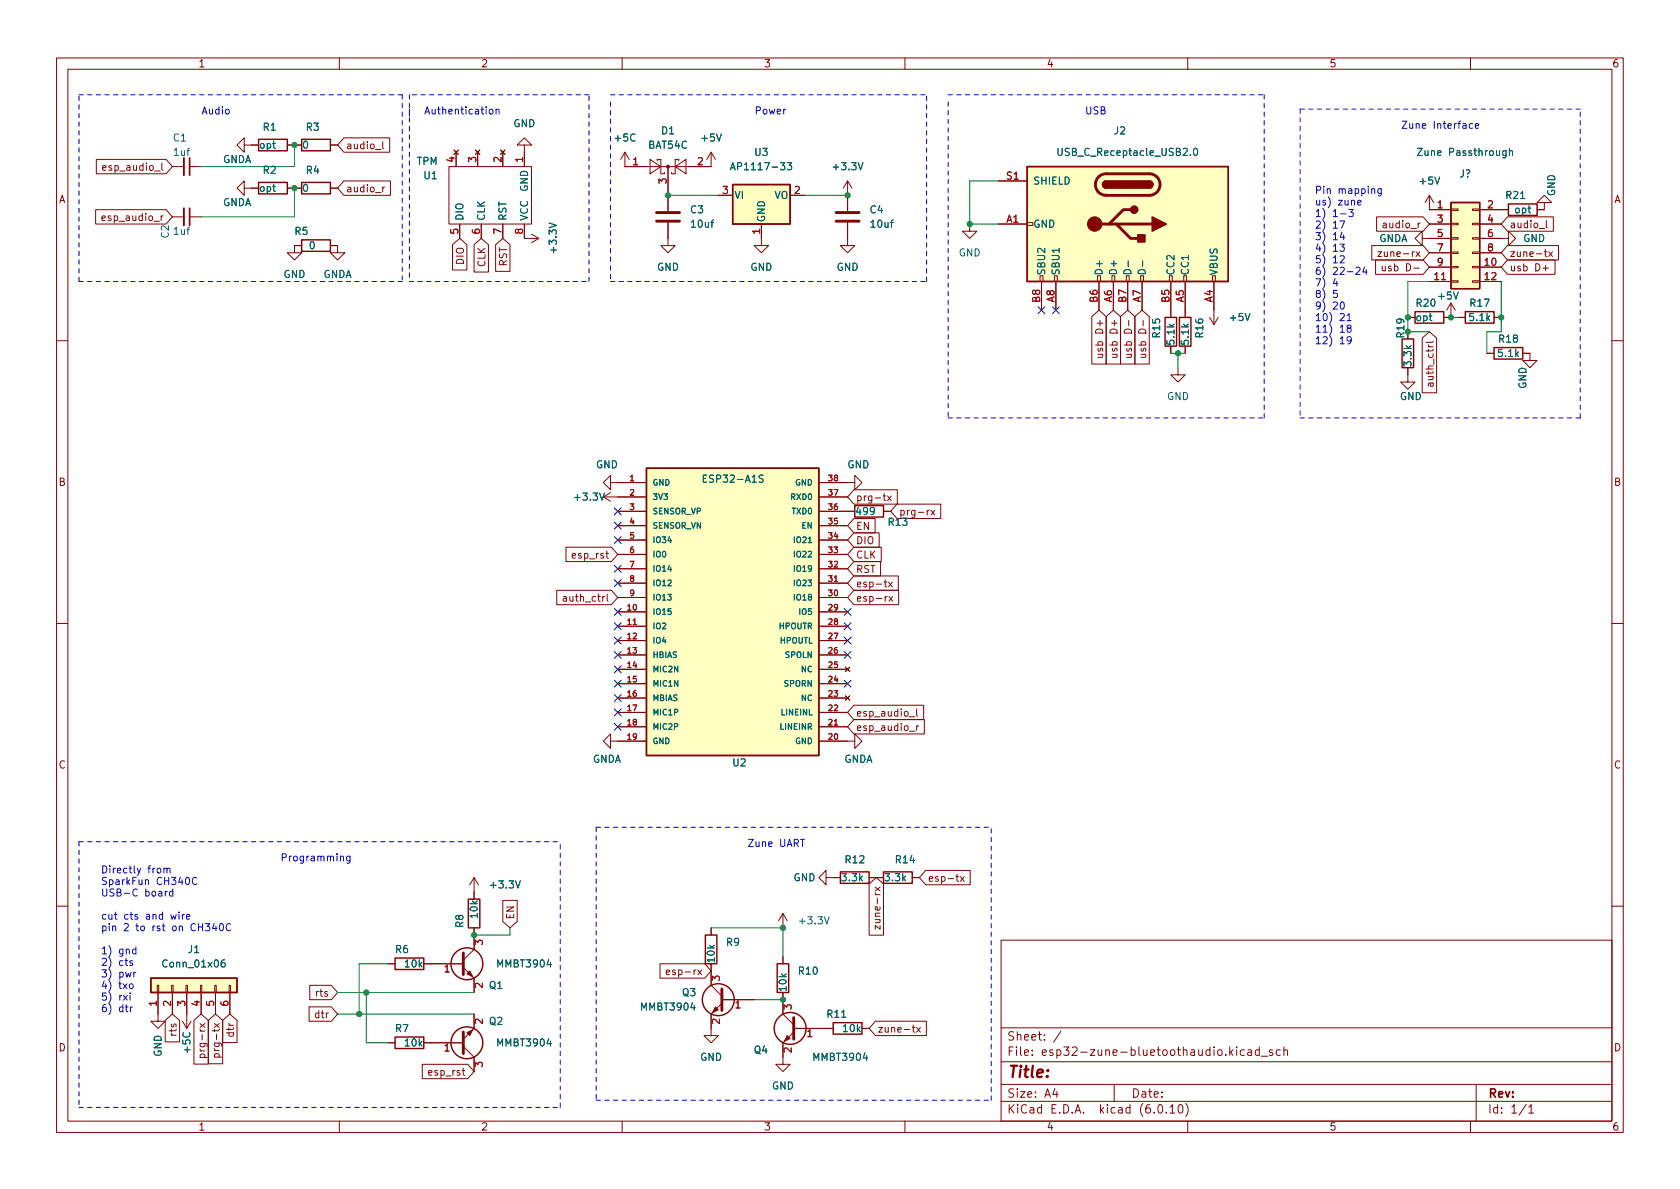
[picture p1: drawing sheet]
<svg xmlns="http://www.w3.org/2000/svg" width="297mm" height="210mm" viewBox="0 0 297 210" stroke-linecap="round" stroke-linejoin="round" font-family="sans-serif">
<defs><g id="words">
<text font-size="2.8" fill="#840000" x="178" y="190.6">Title:</text>
<g font-size="2.1" fill="#840000">
<text x="178" y="184">Sheet: /</text>
<text x="178" y="186.7">File: esp32-zune-bluetoothaudio.kicad_sch</text>
<text x="178" y="196.9">KiCad E.D.A. kicad (6.0.10)</text>
<text x="178" y="194.1">Size: A4</text>
<text x="200" y="194.1">Date:</text>
<text x="263" y="194.1">Rev:</text>
<text x="263" y="196.9">Id: 1/1</text>
</g>
<g font-size="1.8" fill="#840000">
<text x="35" y="11.9">1</text>
<text x="85" y="11.9">2</text>
<text x="135" y="11.9">3</text>
<text x="185" y="11.9">4</text>
<text x="235" y="11.9">5</text>
<text x="285" y="11.9">6</text>
<text x="61.1" y="26.4">audio_l</text>
<text x="10.3" y="35.9">A</text>
<text x="18.8" y="30.2">esp_audio_l</text>
<text x="61.1" y="34">audio_r</text>
<text x="285.3" y="35.9">A</text>
<text x="18.6" y="39.1">esp_audio_r</text>
<text x="244.9" y="40.3">audio_r</text>
<text x="266.9" y="40.3">audio_l</text>
<text x="82" y="46.7" transform="rotate(-90 82 46.7)">DIO</text>
<text x="85.8" y="47.2" transform="rotate(-90 85.8 47.2)">CLK</text>
<text x="89.6" y="47.1" transform="rotate(-90 89.6 47.1)">RST</text>
<text x="245" y="45.4">zune-rx</text>
<text x="245.8" y="48">usb D-</text>
<text x="266.9" y="48">usb D+</text>
<text x="266.9" y="45.4">zune-tx</text>
<text x="248.3" y="59.6" transform="rotate(-90 248.3 59.6)">R19</text>
<text x="195" y="62.2" transform="rotate(-90 195 62.2)">usb D+</text>
<text x="197.6" y="62.2" transform="rotate(-90 197.6 62.2)">usb D+</text>
<text x="200.1" y="61.8" transform="rotate(-90 200.1 61.8)">usb D-</text>
<text x="202.7" y="61.8" transform="rotate(-90 202.7 61.8)">usb D-</text>
<text x="253.5" y="67.6" transform="rotate(-90 253.5 67.6)">auth_ctrl</text>
<text x="10.3" y="85.9">B</text>
<text x="151.3" y="88.6">prg-tx</text>
<text x="285.3" y="85.9">B</text>
<text x="151.3" y="93.7">EN</text>
<text x="158.9" y="91.1">prg-rx</text>
<text x="101.5" y="98.8">esp_rst</text>
<text x="151.3" y="98.8">CLK</text>
<text x="151.3" y="101.3">RST</text>
<text x="151.3" y="96.2">DIO</text>
<text x="100.3" y="106.4">auth_ctrl</text>
<text x="151.3" y="106.4">esp-rx</text>
<text x="151.3" y="103.8">esp-tx</text>
<text x="151.3" y="126.7">esp_audio_l</text>
<text x="151.3" y="129.2">esp_audio_r</text>
<text x="10.3" y="135.9">C</text>
<text x="285.3" y="135.9">C</text>
<text x="164" y="155.9">esp-tx</text>
<text x="90.9" y="162.6" transform="rotate(-90 90.9 162.6)">EN</text>
<text x="155.7" y="162.9" transform="rotate(-90 155.7 162.9)">zune-rx</text>
<text x="119" y="172.4">esp-rx</text>
<text x="56" y="176.2">rts</text>
<text x="10.3" y="185.9">D</text>
<text x="31.2" y="183" transform="rotate(-90 31.2 183)">rts</text>
<text x="36.3" y="185.9" transform="rotate(-90 36.3 185.9)">prg-rx</text>
<text x="38.8" y="185.8" transform="rotate(-90 38.8 185.8)">prg-tx</text>
<text x="41.4" y="183.1" transform="rotate(-90 41.4 183.1)">dtr</text>
<text x="55.9" y="180">dtr</text>
<text x="155.1" y="182.6">zune-tx</text>
<text x="285.3" y="185.9">D</text>
<text x="76.1" y="190.2">esp_rst</text>
<text x="35" y="199.9">1</text>
<text x="85" y="199.9">2</text>
<text x="135" y="199.9">3</text>
<text x="185" y="199.9">4</text>
<text x="235" y="199.9">5</text>
<text x="285" y="199.9">6</text>
</g>
<g font-size="1.8" fill="#0000c2">
<text x="35.6" y="20.2">Audio</text>
<text x="74.9" y="20.2">Authentication</text>
<text x="133.3" y="20.2">Power</text>
<text x="191.8" y="20.2">USB</text>
<text x="247.6" y="22.8">Zune Interface</text>
<text x="232.4" y="34.3">Pin mapping</text>
<text x="232.4" y="36.3">us) zune</text>
<text x="232.4" y="38.4">1) 1-3</text>
<text x="232.4" y="40.4">2) 17</text>
<text x="232.4" y="42.5">3) 14</text>
<text x="232.4" y="44.5">4) 13</text>
<text x="232.4" y="46.5">5) 12</text>
<text x="232.4" y="48.6">6) 22-24</text>
<text x="232.4" y="50.6">7) 4</text>
<text x="232.4" y="52.7">8) 5</text>
<text x="232.4" y="54.7">9) 20</text>
<text x="232.4" y="56.8">10) 21</text>
<text x="232.4" y="58.8">11) 18</text>
<text x="232.4" y="60.9">12) 19</text>
<text x="132.1" y="149.8">Zune UART</text>
<text x="17.8" y="154.4">Directly from</text>
<text x="49.5" y="152.3">Programming</text>
<text x="17.8" y="156.5">SparkFun CH340C</text>
<text x="17.8" y="158.5">USB-C board</text>
<text x="17.8" y="162.6">cut cts and wire</text>
<text x="17.8" y="164.7">pin 2 to rst on CH340C</text>
<text x="17.8" y="168.7">1) gnd</text>
<text x="17.8" y="170.8">2) cts</text>
<text x="17.8" y="172.8">3) pwr</text>
<text x="17.8" y="174.9">4) txo</text>
<text x="17.8" y="176.9">5) rxi</text>
<text x="17.8" y="179">6) dtr</text>
</g>
<g font-size="1.8" fill="#006464">
<text x="46.5" y="23.1">R1</text>
<text x="54.2" y="23.1">R3</text>
<text x="90.7" y="22.5">GND</text>
<text x="117" y="23.7">D1</text>
<text x="197" y="23.7">J2</text>
<text x="30.7" y="25">C1</text>
<text x="30.8" y="27.6">1uf</text>
<text x="39.3" y="28.8">GNDA</text>
<text x="45.9" y="26.3">opt</text>
<text x="53.5" y="26.3">0</text>
<text x="73.7" y="29.1">TPM</text>
<text x="108.8" y="25">+5C</text>
<text x="114.7" y="26.3">BAT54C</text>
<text x="124.1" y="25">+5V</text>
<text x="133.5" y="27.6">U3</text>
<text x="187.6" y="27.6">USB_C_Receptacle_USB2.0</text>
<text x="251.3" y="27.6">Zune Passthrough</text>
<text x="45.9" y="33.9">opt</text>
<text x="46.5" y="30.7">R2</text>
<text x="53.5" y="33.9">0</text>
<text x="54.2" y="30.7">R4</text>
<text x="75" y="31.7">U1</text>
<text x="93.3" y="33.9" transform="rotate(-90 93.3 33.9)">GND</text>
<text x="129.8" y="35.2">VI</text>
<text x="130.1" y="30.1">AP1117-33</text>
<text x="136.9" y="35.2">VO</text>
<text x="147.5" y="30.1">+3.3V</text>
<text x="182.6" y="32.6">SHIELD</text>
<text x="251.1" y="32.6">+5V</text>
<text x="258" y="31.4">J?</text>
<text x="266.3" y="35.2">R21</text>
<text x="275" y="34.7" transform="rotate(-90 275 34.7)">GND</text>
<text x="30.8" y="41.5">1uf</text>
<text x="39.3" y="36.4">GNDA</text>
<text x="52.2" y="41.5">R5</text>
<text x="81.9" y="39.1" transform="rotate(-90 81.9 39.1)">DIO</text>
<text x="85.7" y="39.1" transform="rotate(-90 85.7 39.1)">CLK</text>
<text x="89.5" y="39.1" transform="rotate(-90 89.5 39.1)">RST</text>
<text x="93.3" y="39.1" transform="rotate(-90 93.3 39.1)">VCC</text>
<text x="122.1" y="37.7">C3</text>
<text x="122.3" y="40.3">10uf</text>
<text x="135.3" y="39.4" transform="rotate(-90 135.3 39.4)">GND</text>
<text x="153.9" y="37.7">C4</text>
<text x="154.1" y="40.3">10uf</text>
<text x="182.6" y="40.3">GND</text>
<text x="267.9" y="37.7">opt</text>
<text x="29.8" y="42.1" transform="rotate(-90 29.8 42.1)">C2</text>
<text x="54.7" y="44.1">0</text>
<text x="98.4" y="44.5" transform="rotate(-90 98.4 44.5)">+3.3V</text>
<text x="116.1" y="47.9">GND</text>
<text x="132.7" y="47.9">GND</text>
<text x="147.9" y="47.9">GND</text>
<text x="169.5" y="45.3">GND</text>
<text x="243.8" y="42.8">GNDA</text>
<text x="269.3" y="42.8">GND</text>
<text x="50.1" y="49.1">GND</text>
<text x="57.1" y="49.1">GNDA</text>
<text x="184.8" y="48.8" transform="rotate(-90 184.8 48.8)">SBU2</text>
<text x="187.3" y="48.8" transform="rotate(-90 187.3 48.8)">SBU1</text>
<text x="194.9" y="48.8" transform="rotate(-90 194.9 48.8)">D+</text>
<text x="197.5" y="48.8" transform="rotate(-90 197.5 48.8)">D+</text>
<text x="200" y="48.8" transform="rotate(-90 200 48.8)">D-</text>
<text x="202.6" y="48.8" transform="rotate(-90 202.6 48.8)">D-</text>
<text x="207.6" y="48.8" transform="rotate(-90 207.6 48.8)">CC2</text>
<text x="210.2" y="48.8" transform="rotate(-90 210.2 48.8)">CC1</text>
<text x="215.3" y="48.8" transform="rotate(-90 215.3 48.8)">VBUS</text>
<text x="254.4" y="53">+5V</text>
<text x="205.1" y="59.6" transform="rotate(-90 205.1 59.6)">R15</text>
<text x="212.7" y="59.6" transform="rotate(-90 212.7 59.6)">R16</text>
<text x="217.6" y="56.8">+5V</text>
<text x="250.4" y="56.8">opt</text>
<text x="250.5" y="54.2">R20</text>
<text x="259.9" y="56.8">5.1k</text>
<text x="260" y="54.2">R17</text>
<text x="207.6" y="60.8" transform="rotate(-90 207.6 60.8)">5.1k</text>
<text x="210.2" y="60.8" transform="rotate(-90 210.2 60.8)">5.1k</text>
<text x="249.6" y="64.6" transform="rotate(-90 249.6 64.6)">3.3k</text>
<text x="265" y="63.1">5.1k</text>
<text x="265.1" y="60.6">R18</text>
<text x="206.3" y="70.7">GND</text>
<text x="247.5" y="70.7">GND</text>
<text x="269.9" y="68.8" transform="rotate(-90 269.9 68.8)">GND</text>
<text x="105.3" y="82.8">GND</text>
<text x="149.8" y="82.8">GND</text>
<text x="101.8" y="88.5">+3.3V</text>
<text x="124.8" y="85.3">ESP32-A1S</text>
<text x="151.5" y="91.1">499</text>
<text x="157.1" y="93">R13</text>
<text x="104.7" y="134.9">GNDA</text>
<text x="129.6" y="135.5">U2</text>
<text x="149.2" y="134.9">GNDA</text>
<text x="140.3" y="155.8">GND</text>
<text x="149" y="155.8">3.3k</text>
<text x="149.5" y="152.6">R12</text>
<text x="156.6" y="155.8">3.3k</text>
<text x="158.4" y="152.6">R14</text>
<text x="86.9" y="157.1">+3.3V</text>
<text x="81.9" y="164" transform="rotate(-90 81.9 164)">R8</text>
<text x="84.5" y="162.3" transform="rotate(-90 84.5 162.3)">10k</text>
<text x="128.5" y="167.3">R9</text>
<text x="141.6" y="163.4">+3.3V</text>
<text x="29.1" y="171.1">Conn_01x06</text>
<text x="33.3" y="168.5">J1</text>
<text x="69.9" y="168.5">R6</text>
<text x="71.7" y="171.1">10k</text>
<text x="88.1" y="171.1">MMBT3904</text>
<text x="126.4" y="170.1" transform="rotate(-90 126.4 170.1)">10k</text>
<text x="141.3" y="172.3">R10</text>
<text x="86.5" y="174.9">Q1</text>
<text x="113.5" y="178.7">MMBT3904</text>
<text x="120.7" y="176.1">Q3</text>
<text x="139.1" y="175.2" transform="rotate(-90 139.1 175.2)">10k</text>
<text x="146.3" y="180">R11</text>
<text x="69.9" y="182.5">R7</text>
<text x="71.7" y="185">10k</text>
<text x="86.5" y="181.2">Q2</text>
<text x="88.1" y="185">MMBT3904</text>
<text x="149.1" y="182.5">10k</text>
<text x="28.6" y="186.9" transform="rotate(-90 28.6 186.9)">GND</text>
<text x="33.7" y="186" transform="rotate(-90 33.7 186)">+5C</text>
<text x="123.8" y="187.6">GND</text>
<text x="133.4" y="186.3">Q4</text>
<text x="144" y="187.6">MMBT3904</text>
<text x="136.5" y="192.7">GND</text>
</g>
<g font-size="1.8" fill="#a90000">
<text x="80.4" y="28.7" transform="rotate(-90 80.4 28.7)">4</text>
<text x="84.2" y="28.7" transform="rotate(-90 84.2 28.7)">3</text>
<text x="88.6" y="28.7" transform="rotate(-90 88.6 28.7)">2</text>
<text x="92.5" y="28.7" transform="rotate(-90 92.5 28.7)">1</text>
<text x="111.9" y="29.2">1</text>
<text x="123.3" y="29.2">2</text>
<text x="117.9" y="32.5" transform="rotate(-90 117.9 32.5)">3</text>
<text x="127.8" y="34.3">3</text>
<text x="140.5" y="34.3">2</text>
<text x="178" y="31.7">S1</text>
<text x="81" y="41.4" transform="rotate(-90 81 41.4)">5</text>
<text x="84.8" y="41.4" transform="rotate(-90 84.8 41.4)">6</text>
<text x="88.6" y="41.4" transform="rotate(-90 88.6 41.4)">7</text>
<text x="92.5" y="41.4" transform="rotate(-90 92.5 41.4)">8</text>
<text x="134.4" y="41.4" transform="rotate(-90 134.4 41.4)">1</text>
<text x="177.9" y="39.4">A1</text>
<text x="254.1" y="36.8">1</text>
<text x="254.1" y="39.4">3</text>
<text x="254.1" y="41.9">5</text>
<text x="263" y="36.8">2</text>
<text x="263" y="39.4">4</text>
<text x="263" y="41.9">6</text>
<text x="254.1" y="44.4">7</text>
<text x="254.1" y="47">9</text>
<text x="262.5" y="47">10</text>
<text x="263" y="44.4">8</text>
<text x="183.9" y="53.4" transform="rotate(-90 183.9 53.4)">B8</text>
<text x="186.4" y="53.4" transform="rotate(-90 186.4 53.4)">A8</text>
<text x="194.1" y="53.4" transform="rotate(-90 194.1 53.4)">B6</text>
<text x="196.6" y="53.4" transform="rotate(-90 196.6 53.4)">A6</text>
<text x="199.1" y="53.4" transform="rotate(-90 199.1 53.4)">B7</text>
<text x="201.7" y="53.4" transform="rotate(-90 201.7 53.4)">A7</text>
<text x="206.8" y="53.4" transform="rotate(-90 206.8 53.4)">B5</text>
<text x="209.3" y="53.4" transform="rotate(-90 209.3 53.4)">A5</text>
<text x="214.4" y="53.4" transform="rotate(-90 214.4 53.4)">A4</text>
<text x="253.7" y="49.5">11</text>
<text x="262.5" y="49.5">12</text>
<text x="85.3" y="167.1" transform="rotate(-90 85.3 167.1)">3</text>
<text x="78.6" y="172">1</text>
<text x="127.3" y="173.5" transform="rotate(-90 127.3 173.5)">3</text>
<text x="27.7" y="177.9" transform="rotate(-90 27.7 177.9)">1</text>
<text x="30.2" y="177.9" transform="rotate(-90 30.2 177.9)">2</text>
<text x="32.8" y="177.9" transform="rotate(-90 32.8 177.9)">3</text>
<text x="35.3" y="177.9" transform="rotate(-90 35.3 177.9)">4</text>
<text x="37.8" y="177.9" transform="rotate(-90 37.8 177.9)">5</text>
<text x="40.4" y="177.9" transform="rotate(-90 40.4 177.9)">6</text>
<text x="85.3" y="174.7" transform="rotate(-90 85.3 174.7)">2</text>
<text x="130" y="178.3">1</text>
<text x="140" y="178.5" transform="rotate(-90 140 178.5)">3</text>
<text x="78.6" y="185.9">1</text>
<text x="85.3" y="181.1" transform="rotate(-90 85.3 181.1)">2</text>
<text x="127.3" y="181.1" transform="rotate(-90 127.3 181.1)">2</text>
<text x="142.7" y="183.4">1</text>
<text x="85.3" y="188.7" transform="rotate(-90 85.3 188.7)">3</text>
<text x="140" y="186.2" transform="rotate(-90 140 186.2)">2</text>
</g>
<g font-size="1.4" fill="#a90000">
<text x="111.4" y="85.1">1</text>
<text x="111.4" y="87.6">2</text>
<text x="146.5" y="87.6">37</text>
<text x="146.5" y="85.1">38</text>
<text x="111.4" y="90.2">3</text>
<text x="111.4" y="92.7">4</text>
<text x="111.4" y="95.2">5</text>
<text x="146.5" y="95.2">34</text>
<text x="146.5" y="92.7">35</text>
<text x="146.5" y="90.2">36</text>
<text x="111.4" y="97.8">6</text>
<text x="111.4" y="100.3">7</text>
<text x="146.5" y="100.3">32</text>
<text x="146.5" y="97.8">33</text>
<text x="111" y="107.9">10</text>
<text x="111.4" y="102.9">8</text>
<text x="111.4" y="105.4">9</text>
<text x="146.5" y="107.9">29</text>
<text x="146.5" y="105.4">30</text>
<text x="146.5" y="102.9">31</text>
<text x="111" y="110.5">11</text>
<text x="111" y="113">12</text>
<text x="146.5" y="113">27</text>
<text x="146.5" y="110.5">28</text>
<text x="111" y="115.6">13</text>
<text x="111" y="118.1">14</text>
<text x="146.5" y="118.1">25</text>
<text x="146.5" y="115.6">26</text>
<text x="111" y="120.6">15</text>
<text x="111" y="123.2">16</text>
<text x="111" y="125.7">17</text>
<text x="146.5" y="125.7">22</text>
<text x="146.5" y="123.2">23</text>
<text x="146.5" y="120.6">24</text>
<text x="111" y="128.3">18</text>
<text x="111" y="130.8">19</text>
<text x="146.5" y="130.8">20</text>
<text x="146.5" y="128.3">21</text>
</g>
<g font-size="1.4" fill="#006464">
<text x="115.3" y="85.8">GND</text>
<text x="115.3" y="88.4">3V3</text>
<text x="140" y="88.4">RXD0</text>
<text x="140.6" y="85.8">GND</text>
<text x="115.3" y="90.9">SENSOR_VP</text>
<text x="115.3" y="93.5">SENSOR_VN</text>
<text x="140.1" y="90.9">TXD0</text>
<text x="141.8" y="93.5">EN</text>
<text x="115.3" y="96">IO34</text>
<text x="115.3" y="98.5">IO0</text>
<text x="115.3" y="101.1">IO14</text>
<text x="140.7" y="101.1">IO19</text>
<text x="140.7" y="98.5">IO22</text>
<text x="140.7" y="96">IO21</text>
<text x="115.3" y="103.6">IO12</text>
<text x="115.3" y="106.2">IO13</text>
<text x="140.7" y="106.2">IO18</text>
<text x="140.7" y="103.6">IO23</text>
<text x="115.3" y="108.7">IO15</text>
<text x="115.3" y="111.2">IO2</text>
<text x="115.3" y="113.8">IO4</text>
<text x="137.8" y="111.2">HPOUTR</text>
<text x="137.9" y="113.8">HPOUTL</text>
<text x="141.5" y="108.7">IO5</text>
<text x="115.3" y="116.3">HBIAS</text>
<text x="115.3" y="118.9">MIC2N</text>
<text x="138.9" y="116.3">SPOLN</text>
<text x="141.7" y="118.9">NC</text>
<text x="115.3" y="121.4">MIC1N</text>
<text x="115.3" y="123.9">MBIAS</text>
<text x="138.7" y="121.4">SPORN</text>
<text x="141.7" y="123.9">NC</text>
<text x="115.3" y="126.5">MIC1P</text>
<text x="115.3" y="129">MIC2P</text>
<text x="115.3" y="131.6">GND</text>
<text x="138.1" y="129">LINEINR</text>
<text x="138.3" y="126.5">LINEINL</text>
<text x="140.6" y="131.6">GND</text>
</g>
</g></defs>
<g fill="none" stroke="#840000" stroke-width=".18">
<path d="M10 10.2h277v190.1h-277zM12 12.2h273v186.1h-273zM60 10.2v2M110 10.2v2M160 10.2v2M210 10.2v2M260 10.2v2M16.9 37.1h12.5l1.1 1.2-1.1 1.3h-12.5zM17 28.2h12.4l1.1 1.3-1.1 1.2h-12.4zM18 38.6l.6-.1v-.3h-.4l-.2 .1 .1 .7h.5M18.1 29.7l.7-.1-.1-.3h-.4l-.2 .2 .1 .6h.5M30.5 38.3h2"/>
<path d="M30.5 29.5h2M33.5 38.3h2.1M33.5 29.5h2.1M43.2 25.6v-1.2l-1.3 1.2 1.3 1.3v-1.3h2.5M43.2 33.3v-1.3l-1.3 1.3 1.3 1.2v-1.2h2.5M50.8 25.6h2.5M50.8 33.3h2.5M58.4 25.6h1.3M58.4 33.3h1.3M60.8 24.4h8.1v2.5h-8.1l-1.1-1.3zM60.8 32h8.2v2.5h-8.2l-1.1-1.2zM66.4 26.4h1"/>
<path d="M67.7 25v1.1l.1 .2M67.7 33.1v.8M68 33.1l-.3 .2M79.4 29.5h14.6v10.1h-14.6zM80.3 26.5l.7 .8M80.6 26.9v2.6M81 26.5l-.7 .8M81.3 39.6v2.6M84.1 26.5l.7 .8M84.5 26.9v2.6M84.8 26.5l-.7 .8M85.1 39.6v2.6"/>
<path d="M88.5 26.5l.8 .8M88.9 26.9v2.6M88.9 39.6v2.6M89.3 26.5l-.8 .8M92.7 25.6h1.3l-1.3-1.2-1.3 1.2h1.3v3.9M92.7 39.6v2.6h2.5M110.5 26.9v2.6h15.2v-2.6M110.5 26.9l-.8 1.3M110.5 26.9l.8 1.3M114.9 28.2l1.9 1.3-1.9 1.2zM116.2 28.4v-.2h.6v2.5h.7v-.2M118.1 39.4v4h1.3l-1.3 1.3-1.3-1.3h1.3"/>
<path d="M118.1 29.5v7.8M119.4 29.5l1.9-1.3v2.5zM120 28.4v-.2h-.6v2.5h-.7v-.2M125.7 26.9l-.7 1.3M125.7 26.9l.8 1.3M127 34.5h2.5M134.6 39.6v3.8h1.3l-1.3 1.3-1.3-1.3h1.3M139.7 34.5h2.5M149.9 39.4v4h1.2l-1.2 1.3-1.3-1.3h1.3M149.9 32l-.8 1.3M149.9 32v5.3M149.9 32l.7 1.3"/>
<path d="M171.4 39.6v1.3h1.3l-1.3 1.3-1.2-1.3h1.2M176.5 39.6h5.1M176.5 32h5.1M181.6 39.4h1v.5h-1zM243.4 38.3h8.2l1.1 1.3-1.1 1.3h-8.2zM252.7 39.6h3.8M252.7 34.5v2.6h3.8M252.7 34.5l-.7 1.3M252.7 34.5l.8 1.3M256.5 39.5h1.3v.2h-1.3zM256.5 37h1.3v.2h-1.3zM260.3 39.5h1.3v.2h-1.3z"/>
<path d="M260.3 37h1.3v.2h-1.3zM261.6 39.6h3.8M261.6 37.1h5.1M266.5 38.3h8.1v2.6h-8.1l-1.1-1.3zM273 35.8h1.3l-1.3-1.3-1.2 1.3h1.2v1.3h-1.2M273.4 39v1.1l.2 .2M53.3 43.4h-1.2v1.3h1.2l-1.2 1.3-1.3-1.3h1.3M58.4 43.4h1.3v1.3h1.3l-1.3 1.3-1.3-1.3h1.3M80 43.3l1.3-1.1 1.3 1.1v4.4h-2.6zM83.8 43.3l1.3-1.1 1.3 1.1v4.8h-2.6zM87.6 43.3l1.3-1.1 1.3 1.1v4.7h-2.6zM94 41.4l1.2 .8"/>
<path d="M95.2 42.2l-1.2 .7M183.9 48.8h.5v1h-.5zM184.1 49.8v5.1M186.4 48.8h.5v1h-.5zM186.7 49.8v5.1M193 56l1.3-1.1 1.3 1.1v8.4h-2.6zM194.1 48.8h.5v1h-.5zM194.3 49.8v5.1M195.6 56l1.2-1.1 1.3 1.1v8.4h-2.5zM196.6 48.8h.5v1h-.5zM196.8 49.8v5.1M198.1 56l1.3-1.1 1.3 1.1v8.4h-2.6z"/>
<path d="M199.1 48.8h.5v1h-.5zM199.4 49.8v5.1M200.7 56l1.2-1.1 1.3 1.1v8.4h-2.5zM201.7 48.8h.5v1h-.5zM201.9 49.8v5.1M206.8 48.8h.5v1h-.5zM207 49.8v6.3M209.3 48.8h.5v1h-.5zM209.5 49.8v6.3M213.9 56.1l.7 1.3M214.4 48.8h.5v1h-.5zM214.6 49.8v7.6"/>
<path d="M215.4 56.1l-.8 1.3M242.5 43.4h9.1l1.1 1.3-1.1 1.3h-9.1zM243.2 46h8.4l1.1 1.2-1.1 1.3h-8.4zM243.6 44.5h.7l-.7 .9h.7M244.4 47.1l.1 .7 .3 .1 .1-.1M244.9 47.1v.8M248.9 56.1h1.3M251.5 59.8l1.2-1.1 1.3 1.1v9.7h-2.5zM251.5 42.2v-1.3l-1.3 1.3 1.3 1.2v-1.2h5M252.7 47.2h3.8M252.7 49.8h3.8M252.7 44.7h3.8"/>
<path d="M256.5 49.7h1.3v.2h-1.3zM256.5 47.1h1.3v.3h-1.3zM256.5 44.6h1.3v.2h-1.3zM256.5 42h1.3v.3h-1.3zM256.5 53.6l.8 1.3M256.5 53.6v2.5h-1.2M256.5 53.6l-.7 1.3M257.8 56.1h1.3M260.3 49.7h1.3v.2h-1.3zM260.3 47.1h1.3v.3h-1.3zM260.3 44.6h1.3v.2h-1.3zM260.3 42h1.3v.3h-1.3z"/>
<path d="M261.6 42.2h5.1v-1.3l1.3 1.3-1.3 1.2v-1.2M261.6 47.2h3.8M261.6 49.8h3.8M261.6 44.7h3.8M264.2 56.1h1.2M266.5 46h8.4v2.5h-8.4l-1.1-1.3zM266.5 43.4h9.1v2.6h-9.1l-1.1-1.3zM272.1 40.4h1M272.8 47.4h1M273 44.5h.5M273.2 44.1v1.1l.3 .2M273.3 46.9v1"/>
<path d="M273.8 44.5l.7 .9M274.5 44.5l-.7 .9M10 60.2h2M194.9 62.7l.1 .1-.1 .3-.8 .1M197.4 62.7l.1 .1v.3l-.8 .1M199.2 62.7h.9M199.9 62.7l.2 .1-.1 .3-.8 .1M201.7 62.7h.9M202.5 62.7l.1 .1-.1 .3-.8 .1M207 61.2v1.3M208.3 65v1.3h1.2l-1.2 1.3-1.3-1.3h1.3M209.5 61.2v1.3"/>
<path d="M248.9 65v2.6h-1.3l1.3 1.2 1.3-1.2h-1.3M252.9 67.7v.5l.2 .1 .3-.1-.1-.5M253.4 67.7l-.8 .1v.5M262.9 62.5h1.3M269.2 62.5h1.3v1.2h1.3l-1.3 1.3-1.3-1.3h1.3M285 60.2h2M100.1 96.8h8l1.1 1.2-1.1 1.3h-8zM106.7 87.9l1.2 .7M106.7 87.9h7.6M107.9 85.3v-1.2l-1.2 1.2 1.2 1.3v-1.3h6.4M107.9 87.1l-1.2 .8M109.2 90.4h5.1"/>
<path d="M109.2 98h5.1M109.2 95.5h5.1M109.2 93h5.1M144.8 85.3h6.3v-1.2l1.3 1.2-1.3 1.3v-1.3M144.8 90.4h6.3M144.8 87.9h5.1M144.8 98h5.1M144.8 95.5h5.1M144.8 93h5.1M151 96.8h4.8v2.5h-4.8l-1.1-1.3zM151 86.6h7.7v2.5h-7.7l-1.1-1.2zM151 99.3h4.7v2.5h-4.7l-1.1-1.2z"/>
<path d="M151 94.2h4.4v2.6h-4.4l-1.1-1.3zM151 91.7h3.7v2.5h-3.7l-1.1-1.2zM156.1 87.7h.5M156.2 90.4h1.3M156.3 87.3v1.1l.3 .1M156.9 87.7l.7 .8M157.6 87.7l-.7 .8M158.6 89.1h7.7v2.6h-7.7l-1.1-1.3zM164.3 90.2l-.4 .3M164.6 90.2l.7 .9M165.3 90.2l-.7 .9M10 110.2h2"/>
<path d="M98.4 104.4h9.7l1.1 1.3-1.1 1.2h-9.7zM99.6 105.5h.5l.1 .8M100.2 105.8h-.5l-.1 .2 .1 .3h.5M109.2 108.2h5.1M109.2 110.7h5.1M109.2 113.3h5.1M109.2 115.8h5.1M109.2 118.4h5.1M109.2 105.7h5.1M109.2 103.1h5.1M109.2 100.6h5.1M144.8 108.2h5.1"/>
<path d="M144.8 110.7h5.1M144.8 113.3h5.1M144.8 115.8h5.1M144.8 118.4h5.1M144.8 105.7h5.1M144.8 103.1h5.1M144.8 100.6h5.1M149.5 118l.7 .7M150.2 118l-.7 .7M151 104.4h7.9v2.5h-7.9l-1.1-1.2zM151 101.8h7.8v2.6h-7.8l-1.1-1.3zM156.3 102.9h.5"/>
<path d="M156.5 102.5v1.1l.3 .2M156.9 105.5l-.4 .2M157.1 102.9l.7 .9M157.2 105.5l.6 .8M157.8 102.9l-.7 .9M157.8 105.5l-.6 .8M285 110.2h2M107.9 131.1v-1.3l-1.2 1.3 1.2 1.2v-1.2h6.4M109.2 120.9h5.1M109.2 123.4h5.1M109.2 126h5.1M109.2 128.5h5.1"/>
<path d="M144.8 131.1h6.3v-1.3l1.3 1.3-1.3 1.2v-1.2M144.8 120.9h5.1M144.8 123.4h5.1M144.8 126h5.1M144.8 128.5h5.1M149.5 123.1l.7 .7M150.2 123.1l-.7 .7M151 124.7h12.3v2.5h-12.3l-1.1-1.2zM151 127.2h12.4v2.6h-12.4l-1.1-1.3zM160.8 126.8h1M160.8 129.3h1M162.1 125.4v1.1l.2 .1"/>
<path d="M162.1 128.3v.9M162.4 128.3l-.3 .3M83.8 155.2l-.7 1.3M83.8 155.2v3.8M83.8 155.2l.8 1.3M88.9 159.2h2.5v3.8l-1.2 1.1-1.3-1.1zM146 155.2v-1.3l-1.2 1.3 1.2 1.3v-1.3h2.6M153.7 156.3l1.2-1.1 1.3 1.1v9.1h-2.5zM153.7 155.2h2.5M161.3 155.2h1.3M163.7 153.9h7.8v2.6h-7.8l-1.1-1.3zM169 155h.5"/>
<path d="M169.2 154.6v1.1l.3 .2M169.8 155l.7 .9M170.5 155l-.7 .9M10 160.2h2M27.8 174.2h.3v1.3h-.3zM27.9 175.5v5.1h1.3l-1.3 1.3-1.2-1.3h1.2M30.4 174.2h.2v1.3h-.2zM30.5 175.5v3.8M32.9 174.2h.2v1.3h-.2zM33 175.5v6.4M35.4 174.2h.3v1.3h-.3zM35.6 175.5v3.8"/>
<path d="M38 174.2h.2v1.3h-.2zM38.1 175.5v3.8M40.5 174.2h.3v1.3h-.3zM40.6 175.5v3.8M54.6 178h4l1.1 1.3-1.1 1.3h-4zM54.8 174.2h3.8l1.1 1.3-1.1 1.3h-3.8zM68.6 170.4h1.2M74.9 170.4h7M81.9 171.1l1.9 1.9v2.5M83.8 179.3v2.6l-1.9 1.9M83.8 164.1v3.8l-1.9 1.9M116.7 170.4h7.9l1.1 1.3-1.1 1.3h-7.9z"/>
<path d="M117.8 171.9l.6-.1v-.2l-.4-.1-.2 .2 .1 .6h.5M125.7 164.1v1.2M125.7 170.4v3.8l1.9 1.9M127.6 177.4l-1.9 1.9v3.8h1.3l-1.3 1.3-1.2-1.3h1.2M127.6 176.8h5.7M138.4 161.5l-.7 1.3M138.4 161.5v2.6M138.4 169.2v1.2M138.4 175.5v3.8l1.9 1.9M138.4 161.5l.8 1.3M155.6 163.6v.7l-.8-.7v.7M177 166.3h108v32h-108z"/>
<path d="M285 160.2h2M29.2 180.4l1.3-1.1 1.3 1.1v3.8h-2.6zM32.3 180.6l.7 1.3M33.8 180.6l-.8 1.3M34.3 180.4l1.3-1.1 1.2 1.1v7.8h-2.5zM35.4 187h1.2M35.4 187v-.4l.2-.2 .6 .1v.5M36.8 180.4l1.3-1.1 1.3 1.1v7.7h-2.6zM37.9 186.9h1.3M38 186.9l-.1-.3 .3-.3 .5 .1v.5M39.4 180.4l1.2-1.1 1.3 1.1v4h-2.5zM60 198.3v2"/>
<path d="M68.6 184.4h1.2M74.7 188.2h8l1.1 1.3-1.1 1.2h-8zM74.9 184.4h7M81.9 185l1.9 1.9v2.6M110 198.3v2M140.3 182.5l-1.9 1.9v3.8h1.3l-1.3 1.3-1.2-1.3h1.2M140.3 181.9h7M152.4 181.9h1.3M154.8 180.6h9v2.5h-9l-1.1-1.2zM160 198.3v2M161.3 181.7h.5M161.5 181.3v1l.3 .2"/>
<path d="M162.1 181.7l.6 .8M162.7 181.7l-.6 .8M177 194.8h108M177 191.8h108M177 187.8h108M177 181.8h108M186.5 192.5l-.4 1h1M186.9 193v1M187.6 182.4l-1.3 1.9M197 191.8v3M204.9 195.4l.2-.1a.81 .81 0 0 1 .6 .7 .81 .81 0 0 1-.3 .8h-.2a.81 .81 0 0 1-.6-.6 .81 .81 0 0 1 .3-.8zM206.2 196.7v.1"/>
<path d="M206.9 195.8l.4-.5v1.5M206.9 196.8h.8M208.5 195.4l.1-.1a.81 .81 0 0 1 .6 .7 .81 .81 0 0 1-.3 .8h-.1a.81 .81 0 0 1-.6-.6 .81 .81 0 0 1 .3-.8zM209.6 195.1a1.72 1.72 0 0 1 0 2.3M210 198.3v2M218.6 185.1v.2M218.6 185.6v1M220 185.7l-.4-.1-.3 .3v.4l.1 .3h.6M220.6 185.7h.6l.1 .9M221.3 186l-.5 .1a.29 .29 0 0 0-.2 .2 .29 .29 0 0 0 .2 .3h.5M222.6 185.7l-.4-.1-.3 .3v.4l.2 .3h.5M222.6 185.1v1.5"/>
<path d="M223 186.8h1.1M225 185.7l-.4-.1-.2 .2 .1 .3 .5 .1v.4h-.6M226.4 185.7l-.5-.1-.3 .3v.4l.2 .3h.6M227 185.8l.2-.2 .4 .1v.9M227 185.1v1.5M260 198.3v2M261 191.8v6.5M269.9 195.3l-1.3 1.9M270.3 195.8l.4-.5v1.5M270.3 196.8h.9"/>
</g>
<path d="M116.1 39.1h4M116.1 37.6h4M147.8 39.1h4.1M147.8 37.6h4.1M193.5 39.6h10.2M194.2 31.3l.6-.4 .6-.2h7.8a1.91 1.91 0 0 1 1.9 1.9 1.91 1.91 0 0 1-1.9 1.9h-7.6a1.91 1.91 0 0 1-1.8-1.1 1.91 1.91 0 0 1 .4-2.1zM197.4 39.6l2.5 2.6h1.3M199.9 37.1h-1.3l-2.5 2.5M81.9 168.5v3.8M127.6 174.9v3.8M140.3 180v3.8M81.9 182.5v3.8" fill="none" stroke="#840000" stroke-width=".51"/>
<g fill="none" stroke="#840000" stroke-width=".25">
<path d="M45.7 24.6h5.1v2.1h-5.1zM45.7 32.3h5.1v2h-5.1zM53.3 24.6h5.1v2.1h-5.1zM53.3 32.3h5.1v2h-5.1zM129.5 32.6h10.2v7h-10.2zM181.6 29.5h35.6v20.3h-35.6zM195.6 32a.64 .64 0 0 0-.7 .6 .64 .64 0 0 0 .7 .7M203.2 32a.64 .64 0 0 1 .6 .6 .64 .64 0 0 1-.6 .7M256.5 35.8h5.1v15.2h-5.1zM266.7 36.1h5.1v2h-5.1zM53.3 42.4h5.1v2h-5.1zM206 56.1h2v5.1h-2z"/>
<path d="M208.5 56.1h2.1v5.1h-2.1zM247.9 59.9h2v5.1h-2zM250.2 55.1h5.1v2h-5.1zM259.1 55.1h5.1v2h-5.1zM264.2 61.5h5v2h-5zM114.3 82.8h30.5v50.8h-30.5zM151.1 89.4h5.1v2h-5.1zM82.8 159h2v5.1h-2zM148.6 154.2h5.1v2h-5.1zM156.2 154.2h5.1v2h-5.1zM26.7 173h15.2v2.5h-15.2zM69.8 169.4h5.1v2h-5.1z"/>
<path d="M124.7 165.3h2v5.1h-2zM137.4 170.4h2v5.1h-2zM69.8 183.4h5.1v2h-5.1zM147.3 180.8h5.1v2.1h-5.1z"/>
<circle cx="82.5" cy="170.4" r="2.82"/>
<circle cx="127" cy="176.8" r="2.82"/>
<circle cx="82.5" cy="184.4" r="2.82"/>
<circle cx="139.7" cy="181.9" r="2.82"/>
</g>
<g fill="#840000" stroke="#840000" stroke-width=".18">
<path d="M126.5 178l.5 .6-1 .5z"/>
<path d="M139.2 183.1l.5 .5-1 .5z"/>
<path d="M82.5 182.6l1.1-.5-.5 1z"/>
<path d="M82.5 172.2l.6-.5 .5 1z"/>
<circle cx="193.5" cy="39.6" r="1.27"/>
<circle cx="118.1" cy="29.5" r=".25"/>
</g>
<g fill="#ffffc2" stroke="#ffffc2" stroke-width=".18">
<path d="M181.6 29.5h35.6v20.3h-35.6z"/>
<path d="M114.3 82.8h30.5v50.8h-30.5z"/>
<path d="M26.7 173h15.2v2.5h-15.2z"/>
<path d="M256.5 35.8h5.1v15.2h-5.1z"/>
<path d="M129.5 32.6h10.2v7h-10.2z"/>
</g>
<g fill="#840000" stroke="#840000" stroke-width=".25">
<path d="M195.1 32.2l.5-.2v1.3a.64 .64 0 0 1-.6-.4 .64 .64 0 0 1 .1-.7z"/>
<path d="M195.6 32h7.6v1.3h-7.6z"/>
<path d="M203.2 32a.64 .64 0 0 1 .6 .6 .64 .64 0 0 1-.6 .7z"/>
<path d="M203.7 38.3l2.5 1.3-2.5 1.3z"/>
<path d="M201.2 41.5h1.2v1.3h-1.2z"/>
<circle cx="200.5" cy="37.1" r=".63"/>
</g>
<g fill="none" stroke="#006464" stroke-width=".18">
<path d="M129.1 30l.5-1.2 .4 1.2M129.3 29.7h.6M139.2 28.8h.8l-.5 .4 .4 .2v.5l-.2 .1-.5-.1M187.1 26.2v1.1l.2 .2h.3l.2-.2v-1.1M211.1 26.3l.2-.1a.68 .68 0 0 1 .5 .7 .68 .68 0 0 1-.5 .6l-.2-.1-.1-.4zM250.6 26.2h.9l-.9 1.3h.9M266.3 26.6v1.1l-.3 .2h-.3M266.3 26.7l-.4-.1-.2 .3 .1 .5h.5M266.9 26.8l.2-.2 .3 .1v.8M266.9 26.2v1.3M199.5 46.1v1M202 46.1v1"/>
<path d="M124.4 84.6h.4M125 84h-.6v1.3h.6M134.9 84.1l-.5-.1-.1 .1v.4l.5 .2 .1 .3-.2 .3-.5-.1M39.7 169.7l-.4 .1a.85 .85 0 0 0 0 1.2l.5-.1v-.4l-.2-.3h-.3l-.2 .3"/>
</g>
<path d="M32.5 27.9v3.1M32.5 36.8v3.1" fill="none" stroke="#840000" stroke-width=".33"/>
<path d="M33.5 27.9v3.1M33.5 36.8v3.1" fill="none" stroke="#840000" stroke-width=".3"/>
<g fill="none" stroke="#0000c2" stroke-width=".18">
<path d="M86.6 19.4l.3-.1 .3 .3v.3l-.3 .3-.3-.1-.1-.2zM87.7 19.4l.2-.1 .3 .1 .1 .8M87.7 19.3v.9M236.9 39.1h.8l-.5 1.3M237 37.8h1M238.5 37h.8l-.5 .5 .4 .1v.6l-.2 .1-.5-.1M240 35.8l.7-.1-.1-.2-.4-.1-.2 .2 .1 .6h.5M242.5 33.5l.2-.1h.3l.1 .8M244.2 33.4v1l-.2 .2h-.3M244.2 33.4h-.3l-.3 .2 .1 .6h.5M260.4 21.9h-.4l-.2 .2 .1 .5h.5M260.9 22.3l.6-.1-.1-.3h-.4l-.1 .1v.6h.5"/>
<path d="M236.1 49.2l-.3 1h.7M236.4 49.7v.9M236.4 51.3h-.6v.7l.1-.2 .5 .1 .1 .2-.1 .4-.2 .1-.4-.1M236.9 43.2h.8l-.4 .5 .3 .1v.5l-.2 .1-.5-.1M237 45.3l.4-.1 .3 .4-.8 .9h.8M237.1 53.5l.2-.1a.68 .68 0 0 1 .4 .6 .68 .68 0 0 1-.4 .7 .84 .84 0 0 1-.2-1.2zM237.3 41.1l-.3 .9h.7M237.6 41.5v.9M238.2 55.8l.3-.4v1.3M238.2 56.7h.7M238.4 58l-.2-.2v-.2l.2-.1h.4l.1 .2-.1 .2-.5 .2-.1 .2v.2l.2 .3h.3l.2-.3-.1-.4-.1-.1M239.7 47.4l.5-.1 .3 .3-.8 .9h.8"/>
<path d="M241.3 47.2l-.3 .9h.7M241.6 47.7v.8M238.9 60.1l-.2 .2h-.3l-.2-.2 .1-.5 .4-.1 .1 .1a.84 .84 0 0 1-.3 1.2h-.2M27.8 153.6l.2-.1 .4 .1v.5l-.1 .2-.3 .1-.2-.1zM29 153.6l.2-.1 .3 .1v.8M29 153.5v.9M29.2 157.6v.9M29.5 153.7l.2-.2 .3 .1 .1 .8M29.6 157.6l-.4 .3M30.6 157.7l-.4-.1-.2 .3 .1 .5h.5M30.6 157.2v1.3M32.9 155.3l.2-.2a.68 .68 0 0 1 .4 .7 .68 .68 0 0 1-.4 .6l-.2-.1-.1-.4z"/>
<path d="M34.8 155.3a.6 .6 0 0 0-.8 .4 .6 .6 0 0 0 .5 .7l.3-.1M60.2 151.5l.2-.1 .3 .1v.7M61.9 151.4v1l-.3 .3-.3-.1M61.9 151.5l-.4-.1-.2 .2 .1 .6h.5M141.5 148.4h.8M21.8 176l.7 .9M22.1 178.1h.5M22.3 177.6v1.1l.3 .2M22.5 176l-.7 .9M23 174h.3l.2 .2v.4l-.2 .2h-.3l-.1-.2zM23 175.6v.1M23 176v.9"/>
<path d="M23.1 178.1v.8M23.4 169.9h-.3l-.2 .2 .1 .1 .4 .2v.3h-.5M23.4 178.1l-.3 .2M23.7 171.9v.9M24 167.9l-.3-.1-.3 .3 .1 .5h.5M24 171.9l-.3 .3M24 167.4v1.3M30.2 161.7l.2 .9 .3-.7 .2 .7 .3-.9M31.6 161.3v.1M31.6 161.7v.9M32.2 161.7v.9M32.6 161.7l-.4 .2"/>
<path d="M33 162.1l.6-.1-.1-.2-.3-.1-.2 .2v.6h.5M36.3 163.3h.8l-.4 .5 .3 .1v.6l-.2 .1-.5-.1M37.9 163.3l-.3 .9h.8M38.2 163.7v.9M39 163.4l.1-.1a.68 .68 0 0 1 .4 .7 .68 .68 0 0 1-.4 .6 .84 .84 0 0 1-.1-1.2zM40.8 163.4a.6 .6 0 0 0-.9 .5 .6 .6 0 0 0 .6 .7l.3-.1"/>
</g>
<g fill="none" stroke="#0000c2" stroke-width=".18" stroke-dasharray=".8 .8">
<path d="M14 16.8h57.1M71.1 16.8v33M72.4 19.3v30.5M72.4 16.8v3.8M104.1 16.8h-31.7M107.9 18v31.8M107.9 16.8h55.9M167.6 16.8h55.9M167.6 18v55.9M229.9 19.3v54.6M279.4 19.3h-49.5M14 49.8v-33"/>
<path d="M71.1 49.8h-57.1M72.4 49.8h31.7M104.1 49.8v-33M107.9 49.8h55.9M163.8 49.8v-33M167.6 73.9h55.9M223.5 73.9v-57.1M229.9 73.9h49.5M279.4 73.9v-54.6M14 148.8v47M14 148.8h85.1M105.4 146.3v48.3"/>
<path d="M105.4 146.3h69.9M14 195.8h85.1M99.1 195.8v-47M105.4 194.6h69.9M175.3 194.6v-48.3"/>
</g>
<g fill="none" stroke="#009600" stroke-width=".18">
<path d="M52.1 25.6v3.9h-16.5M52.1 33.3v5h-16.5M118.1 34.5h8.9M142.2 34.5h7.7M176.5 32h-5.1v7.6h5.1M248.9 58.7h3.8M252.7 49.8h-3.8v6.3M256.5 56.1h1.3M265.4 49.8v8.9h-2.5v3.8M207 62.5h2.5M208.3 62.5v2.5M59.7 175.5h24.1"/>
<path d="M59.7 179.3h24.1M64.8 175.5v8.9h3.8M68.6 170.4h-5.1v8.9M90.2 164.1v1.2h-6.4M125.7 164.1h12.7v5.1M133.3 176.8h5.1"/>
</g>
<g fill="none" stroke="#000084" stroke-width=".18">
<path d="M183.5 54.2l1.3 1.3M184.8 54.2l-1.3 1.3M186.1 54.2l1.2 1.3M187.3 54.2l-1.2 1.3M108.6 94.9l1.2 1.2M108.6 100l1.2 1.2M108.6 89.8l1.2 1.2M108.6 92.3l1.2 1.3M109.8 94.9l-1.2 1.2M109.8 100l-1.2 1.2M109.8 89.8l-1.2 1.2M109.8 92.3l-1.2 1.3"/>
<path d="M108.6 102.5l1.2 1.2M108.6 110.1l1.2 1.2M108.6 117.7l1.2 1.3M108.6 107.6l1.2 1.2M108.6 115.2l1.2 1.2M108.6 112.7l1.2 1.2M109.8 102.5l-1.2 1.2M109.8 110.1l-1.2 1.2M109.8 117.7l-1.2 1.3M109.8 107.6l-1.2 1.2M109.8 115.2l-1.2 1.2M109.8 112.7l-1.2 1.2"/>
<path d="M149.3 115.2l1.2 1.2M149.3 112.7l1.2 1.2M149.3 110.1l1.2 1.2M149.3 107.6l1.2 1.2M150.5 115.2l-1.2 1.2M150.5 112.7l-1.2 1.2M150.5 110.1l-1.2 1.2M150.5 107.6l-1.2 1.2M108.6 125.4l1.2 1.2M108.6 127.9l1.2 1.2M108.6 120.3l1.2 1.2M108.6 122.8l1.2 1.2"/>
<path d="M109.8 125.4l-1.2 1.2M109.8 127.9l-1.2 1.2M109.8 120.3l-1.2 1.2M109.8 122.8l-1.2 1.2M149.3 120.3l1.2 1.2M150.5 120.3l-1.2 1.2"/>
</g>
<g fill="#009600" stroke="#009600" stroke-width=".18">
<circle cx="171.4" cy="39.6" r=".46"/>
<circle cx="208.3" cy="62.5" r=".46"/>
<circle cx="52.1" cy="33.3" r=".46"/>
<circle cx="52.1" cy="25.6" r=".46"/>
<circle cx="138.4" cy="164.1" r=".46"/>
<circle cx="138.4" cy="176.8" r=".46"/>
<circle cx="63.5" cy="179.3" r=".46"/>
<circle cx="64.8" cy="175.5" r=".46"/>
<circle cx="83.8" cy="165.3" r=".46"/>
<circle cx="118.1" cy="34.5" r=".46"/>
<circle cx="149.9" cy="34.5" r=".46"/>
<circle cx="265.4" cy="56.1" r=".46"/>
<circle cx="248.9" cy="58.7" r=".46"/>
<circle cx="248.9" cy="56.1" r=".46"/>
<circle cx="256.5" cy="56.1" r=".46"/>
</g>
<use href="#words"/>
</svg>
